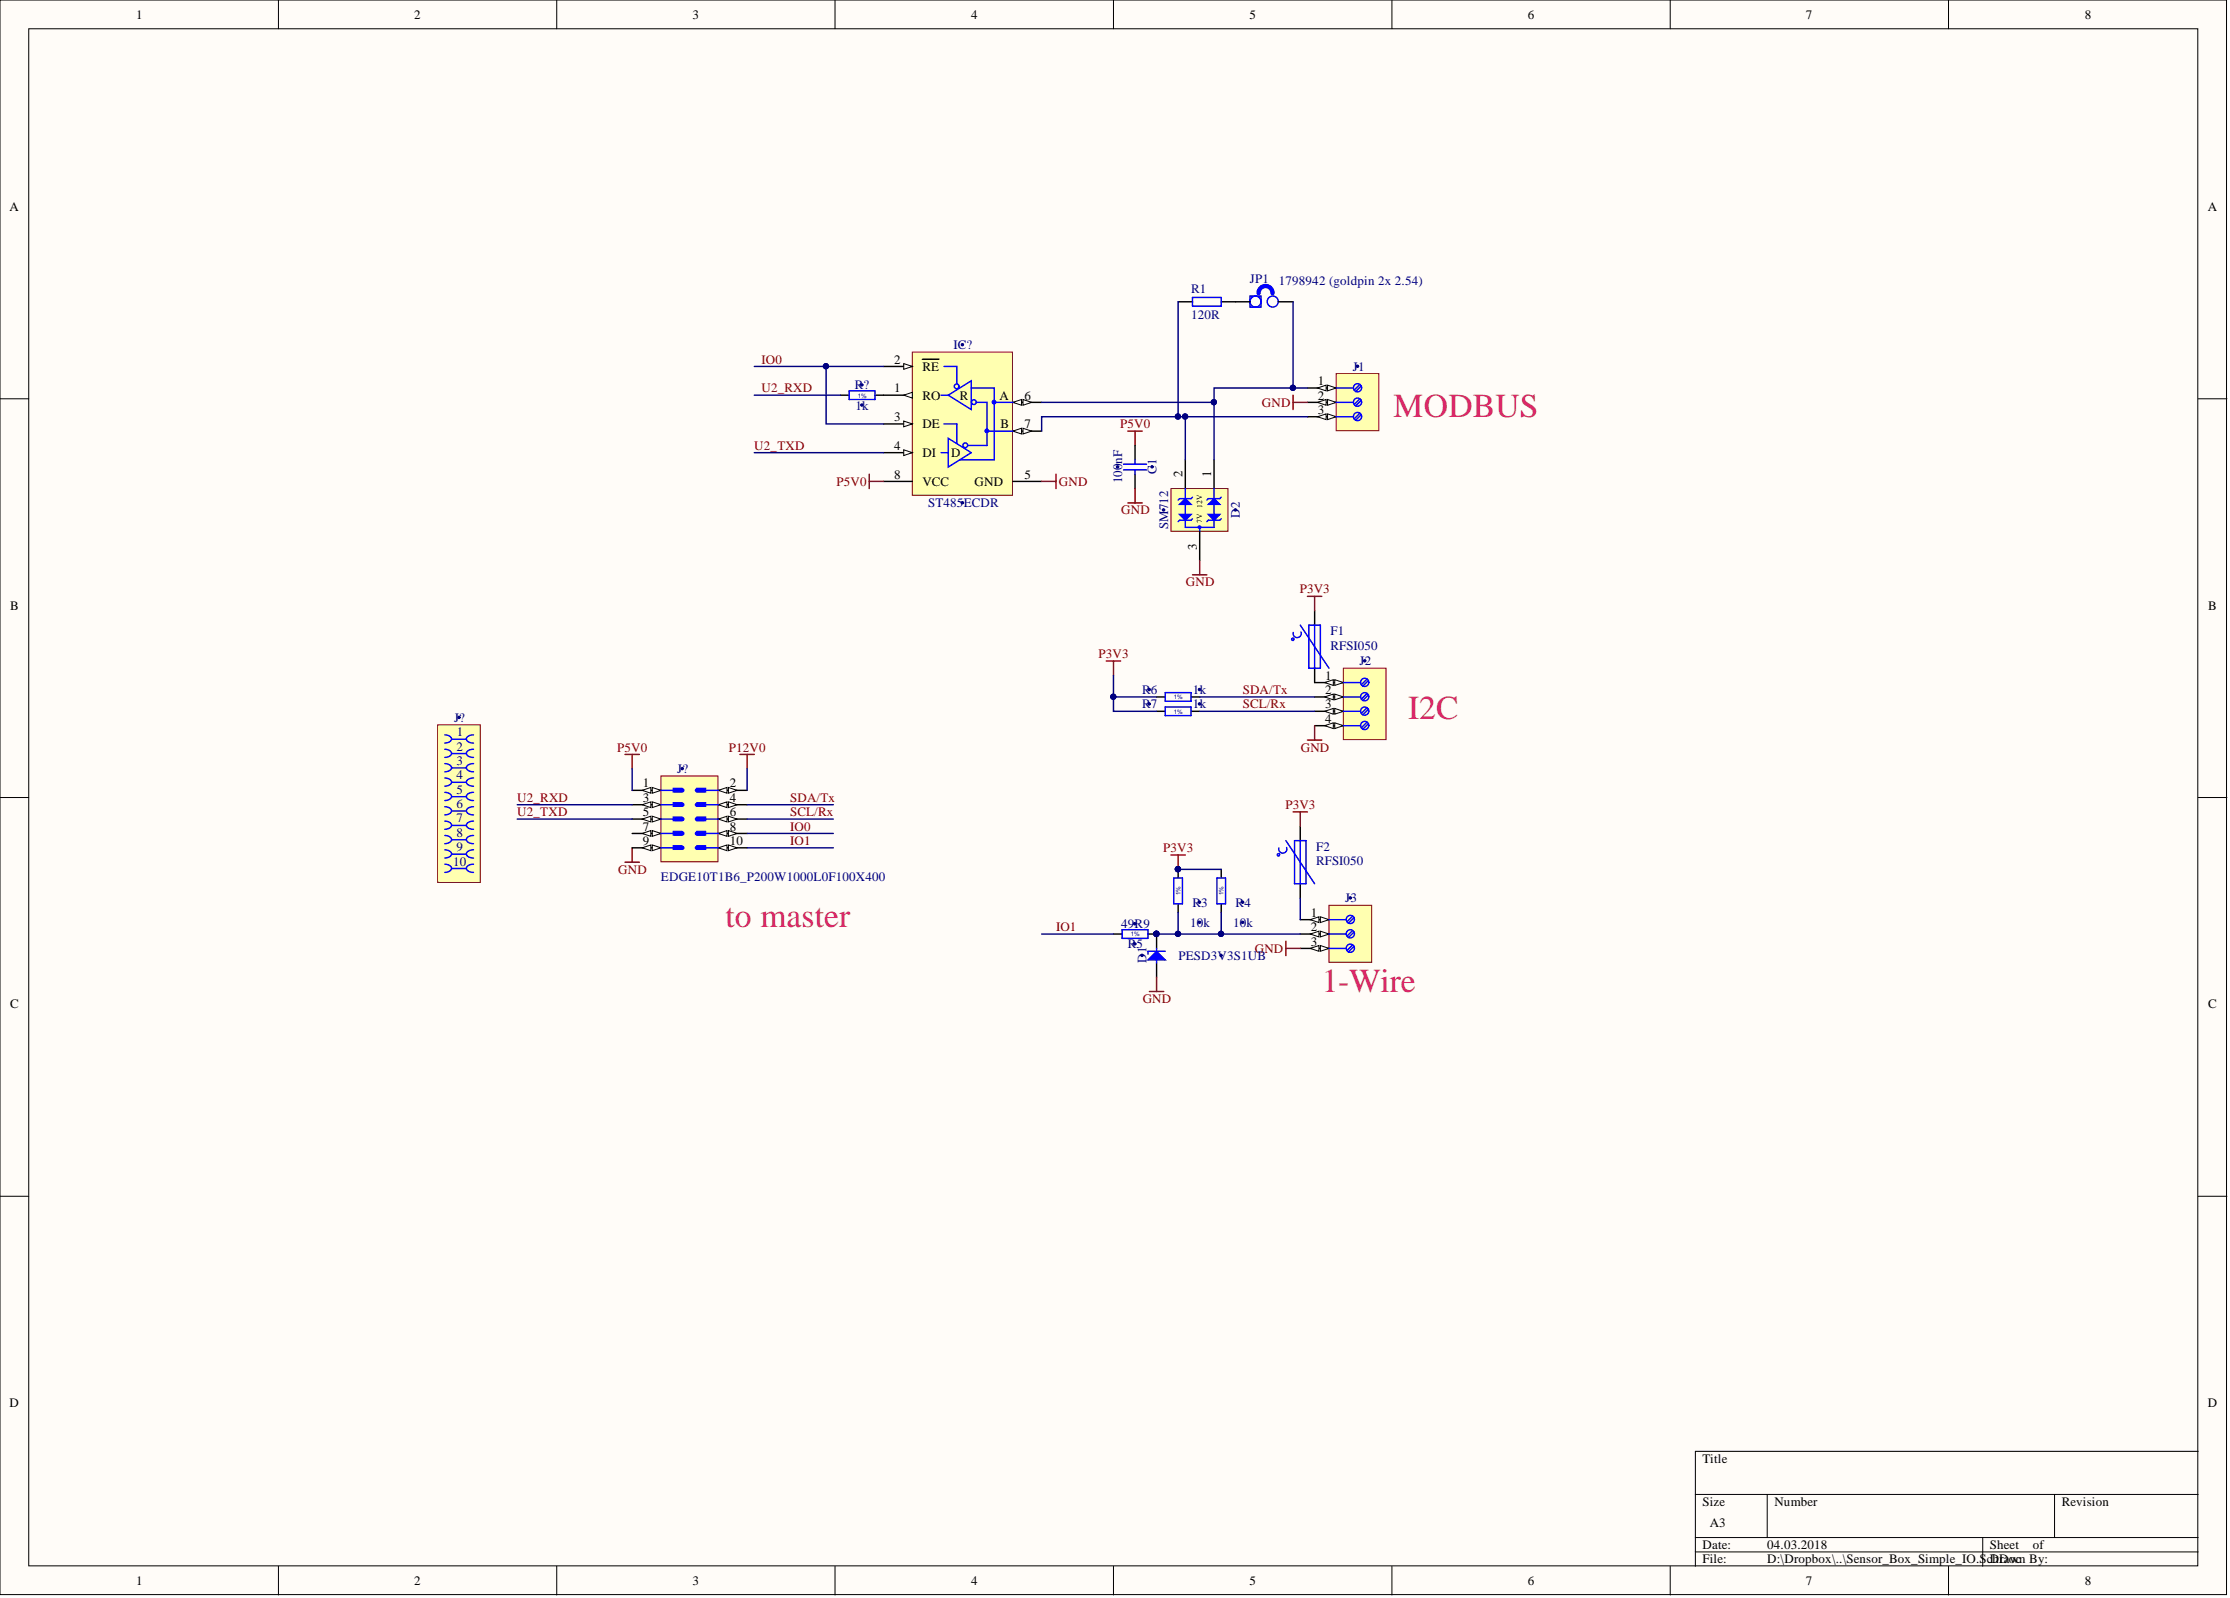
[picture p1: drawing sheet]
<svg xmlns="http://www.w3.org/2000/svg" width="393mm" height="282mm" viewBox="0 0 393 282" stroke-linecap="round" stroke-linejoin="round" font-family="sans-serif">
<defs><g id="words">
<g font-size="5.9" fill="#da2467">
<text x="245.8" y="73.5">MODBUS</text>
<text x="248.4" y="126.7">I2C</text>
<text x="128" y="163.5">to master</text>
<text x="233.2" y="174.9">1-Wire</text>
</g>
<g font-size="2.3">
<text x="24" y="3.3">1</text>
<text x="73.1" y="3.3">2</text>
<text x="122.2" y="3.3">3</text>
<text x="171.3" y="3.3">4</text>
<text x="220.4" y="3.3">5</text>
<text x="269.5" y="3.3">6</text>
<text x="318.6" y="3.3">7</text>
<text x="367.7" y="3.3">8</text>
<text x="1.7" y="37.2">A</text>
<text x="389.4" y="37.2">A</text>
<text x="157.7" y="64.1">2</text>
<text x="162.7" y="65.4">RE</text>
<text x="157.7" y="69.2">1</text>
<text x="162.7" y="70.5">RO</text>
<text x="169.3" y="70.5">R</text>
<text x="176.3" y="70.5">A</text>
<text x="180.7" y="70.5">6</text>
<text x="232.5" y="67.9">1</text>
<text x="232.5" y="70.5">2</text>
<text x="157.7" y="74.3">3</text>
<text x="162.7" y="75.5">DE</text>
<text x="176.5" y="75.5">B</text>
<text x="180.7" y="75.5">7</text>
<text x="232.5" y="73">3</text>
<text x="157.7" y="79.3">4</text>
<text x="162.7" y="80.6">DI</text>
<text x="167.8" y="80.6">D</text>
<text x="157.7" y="84.4">8</text>
<text x="162.7" y="85.7">VCC</text>
<text x="171.9" y="85.7">GND</text>
<text x="180.7" y="84.4">5</text>
<text x="208.6" y="84.2" transform="rotate(-90 208.6 84.2)">2</text>
<text x="213.6" y="84.2" transform="rotate(-90 213.6 84.2)">1</text>
<text x="211.1" y="97" transform="rotate(-90 211.1 97)">3</text>
<text x="1.8" y="107.6">B</text>
<text x="389.5" y="107.6">B</text>
<text x="233.7" y="119.9">1</text>
<text x="233.7" y="122.4">2</text>
<text x="233.7" y="125">3</text>
<text x="233.7" y="127.5">4</text>
<text x="113.4" y="138.9">1</text>
<text x="113.4" y="141.4">3</text>
<text x="113.4" y="144">5</text>
<text x="128.7" y="138.9">2</text>
<text x="128.7" y="141.4">4</text>
<text x="128.7" y="144">6</text>
<text x="113.4" y="146.5">7</text>
<text x="113.4" y="149">9</text>
<text x="128.7" y="146.5">8</text>
<text x="128.7" y="149">10</text>
<text x="231.2" y="161.7">1</text>
<text x="231.2" y="164.2">2</text>
<text x="231.2" y="166.8">3</text>
<text x="1.8" y="177.8">C</text>
<text x="389.5" y="177.8">C</text>
<text x="1.7" y="248.2">D</text>
<text x="389.4" y="248.2">D</text>
<text x="300.3" y="258">Title</text>
<text x="300.3" y="265.6">Size</text>
<text x="301.6" y="269.4">A3</text>
<text x="313" y="265.6">Number</text>
<text x="363.7" y="265.6">Revision</text>
<text x="300.3" y="273.2">Date:</text>
<text x="300.3" y="275.8">File:</text>
<text x="311.7" y="273.2">04.03.2018</text>
<text x="311.7" y="275.8">D:\Dropbox\..\Sensor_Box_Simple_IO.Schrawn By:</text>
<text x="351" y="273.2">Sheet</text>
<text x="351" y="275.8">DDoc</text>
<text x="358.6" y="273.2">of</text>
<text x="24" y="279.6">1</text>
<text x="73.1" y="279.6">2</text>
<text x="122.2" y="279.6">3</text>
<text x="171.3" y="279.6">4</text>
<text x="220.4" y="279.6">5</text>
<text x="269.5" y="279.6">6</text>
<text x="318.6" y="279.6">7</text>
<text x="367.7" y="279.6">8</text>
</g>
<g font-size="2.3" fill="#000080">
<text x="210.1" y="51.7">R1</text>
<text x="220.5" y="49.9">JP1</text>
<text x="225.5" y="50.2">1798942 (goldpin 2x 2.54)</text>
<text x="210.1" y="56.3">120R</text>
<text x="168.2" y="61.6">IC?</text>
<text x="238.6" y="65.4">J1</text>
<text x="150.8" y="68.7">R?</text>
<text x="150.9" y="72.2">1k</text>
<text x="204" y="83.6" transform="rotate(-90 204 83.6)">C1</text>
<text x="163.7" y="89.5">ST485ECDR</text>
<text x="197.9" y="85.3" transform="rotate(-90 197.9 85.3)">100nF</text>
<text x="206" y="93.3" transform="rotate(-90 206 93.3)">SM712</text>
<text x="218.7" y="91.3" transform="rotate(-90 218.7 91.3)">D2</text>
<text x="234.7" y="112">F1</text>
<text x="234.7" y="114.6">RFSI050</text>
<text x="239.8" y="117.4">J2</text>
<text x="201.5" y="122.4">R6</text>
<text x="201.5" y="125">R7</text>
<text x="210.4" y="122.4">1k</text>
<text x="210.4" y="125">1k</text>
<text x="80.1" y="127.3">J?</text>
<text x="80.6" y="129.9">1</text>
<text x="80.5" y="132.4">2</text>
<text x="80.5" y="134.9">3</text>
<text x="80.5" y="137.5">4</text>
<text x="119.4" y="136.4">J?</text>
<text x="80.5" y="140">5</text>
<text x="80.5" y="142.5">6</text>
<text x="80.5" y="145.1">7</text>
<text x="80.5" y="147.6">8</text>
<text x="79.9" y="152.7">10</text>
<text x="80.5" y="150.1">9</text>
<text x="116.6" y="155.4">EDGE10T1B6_P200W1000L0F100X400</text>
<text x="232.1" y="150.1">F2</text>
<text x="232.1" y="152.6">RFSI050</text>
<text x="210.3" y="159.9">R3</text>
<text x="217.9" y="159.9">R4</text>
<text x="237.3" y="159.2">J3</text>
<text x="197.8" y="163.7">49R9</text>
<text x="198.9" y="167.3">R5</text>
<text x="209.9" y="163.5">10k</text>
<text x="217.5" y="163.5">10k</text>
<text x="202.2" y="169.8" transform="rotate(-90 202.2 169.8)">D1</text>
<text x="207.9" y="169.3">PESD3V3S1UB</text>
</g>
<g font-size="2.3" fill="#800000">
<text x="134.3" y="64.1">IO0</text>
<text x="134.3" y="69.2">U2_RXD</text>
<text x="222.6" y="71.7">GND</text>
<text x="197.6" y="75.5">P5V0</text>
<text x="133" y="79.3">U2_TXD</text>
<text x="147.6" y="85.7">P5V0</text>
<text x="186.8" y="85.7">GND</text>
<text x="197.8" y="90.7">GND</text>
<text x="209.2" y="103.4">GND</text>
<text x="229.3" y="104.7">P3V3</text>
<text x="193.8" y="116.1">P3V3</text>
<text x="219.2" y="122.4">SDA/Tx</text>
<text x="219.2" y="125">SCL/Rx</text>
<text x="108.9" y="132.6">P5V0</text>
<text x="128.6" y="132.6">P12V0</text>
<text x="229.4" y="132.6">GND</text>
<text x="91.2" y="141.4">U2_RXD</text>
<text x="91.2" y="144">U2_TXD</text>
<text x="139.4" y="141.4">SDA/Tx</text>
<text x="139.4" y="144">SCL/Rx</text>
<text x="226.7" y="142.7">P3V3</text>
<text x="139.4" y="146.5">IO0</text>
<text x="139.4" y="149">IO1</text>
<text x="109.1" y="154.1">GND</text>
<text x="205.2" y="150.3">P3V3</text>
<text x="186.3" y="164.2">IO1</text>
<text x="221.3" y="168">GND</text>
<text x="201.6" y="176.9">GND</text>
</g>
<g font-size="1.4">
<text x="212" y="89.6" transform="rotate(-90 212 89.6)">12V</text>
<text x="212" y="92.2" transform="rotate(-90 212 92.2)">7V</text>
</g>
<g font-size="1.1" fill="#000080">
<text x="151.3" y="70.1">1%</text>
<text x="207" y="123.4">1%</text>
<text x="207" y="125.9">1%</text>
<text x="208.2" y="157.9" transform="rotate(-90 208.2 157.9)">1%</text>
<text x="215.8" y="157.9" transform="rotate(-90 215.8 157.9)">1%</text>
<text x="199.4" y="165.2">1%</text>
</g>
</g></defs>
<g fill="#fffcf8" stroke="#000" stroke-width=".18">
<path d="M0 0h392.7v281.3h-392.7z"/>
<path d="M5.1 5.1h382.6v271.1h-382.6z"/>
</g>
<g fill="none" stroke="#000" stroke-width=".18">
<path d="M49.1 0v5.1M98.2 0v5.1M147.3 0v5.1M196.4 0v5.1M245.5 0v5.1M294.6 0v5.1M343.7 0v5.1M0 70.3h5.1M387.7 70.3h5.1M0 140.7h5.1M387.7 140.7h5.1M0 211h5.1"/>
<path d="M387.7 211h5.1M387.7 256h-88.7v20.3M49.1 276.3v5M98.2 276.3v5M147.3 276.3v5M196.4 276.3v5M245.5 276.3v5M294.6 276.3v5M299 263.6h88.7M299 271.2h88.7M299 273.7h88.7M311.7 263.6v7.6"/>
<path d="M343.7 276.3v5M349.7 271.2v5.1M362.4 263.6v7.6"/>
</g>
<path d="M110.2 152.1h2.6M111.5 149.5v2.6" fill="none" stroke="#800000" stroke-width=".25"/>
<path d="M235.7 65.9h7.5v10.1h-7.5z" fill="#ffffb0" stroke="#800000" stroke-width=".18"/>
<path d="M230.6 68.4h5.1" fill="none" stroke="#000" stroke-width=".25"/>
<path d="M234.2 67.9l1.5 .5-1.5 .5z" fill="#fffcf8"/>
<path d="M234.2 67.9l1.5 .5-1.5 .5z" fill="none" stroke="#000" stroke-width=".18"/>
<path d="M232.4 68.4l1.5-.5v1z" fill="#fffcf8"/>
<path d="M232.4 68.4l1.5-.5v1z" fill="none" stroke="#000" stroke-width=".18"/>
<path d="M230.6 71h5.1" fill="none" stroke="#000" stroke-width=".25"/>
<path d="M234.2 70.5l1.5 .5-1.5 .5z" fill="#fffcf8"/>
<path d="M234.2 70.5l1.5 .5-1.5 .5z" fill="none" stroke="#000" stroke-width=".18"/>
<path d="M232.4 71l1.5-.5v1z" fill="#fffcf8"/>
<path d="M232.4 71l1.5-.5v1z" fill="none" stroke="#000" stroke-width=".18"/>
<g fill="none" stroke="#00f" stroke-width=".25">
<path d="M235.7 68.4h3M235.7 71h3M239.9 67.8l-1 1M239.9 70.3l-1 1.1M240.1 68.1l-1 1M240.1 70.6l-1 1"/>
<circle cx="239.4" cy="68.4" r=".72"/>
<circle cx="239.4" cy="70.9" r=".72"/>
</g>
<path d="M230.6 73.5h5.1" fill="none" stroke="#000" stroke-width=".25"/>
<path d="M234.2 73l1.5 .5-1.5 .5z" fill="#fffcf8"/>
<path d="M234.2 73l1.5 .5-1.5 .5z" fill="none" stroke="#000" stroke-width=".18"/>
<path d="M232.4 73.5l1.5-.5v1z" fill="#fffcf8"/>
<path d="M232.4 73.5l1.5-.5v1z" fill="none" stroke="#000" stroke-width=".18"/>
<g fill="none" stroke="#00f" stroke-width=".25">
<path d="M210.3 52.5h5.1v1.5h-5.1zM220.5 52.2h1.9v2h-1.9zM235.7 73.5h3M239.9 72.9l-1 1M240.1 73.1l-1 1M198.2 82.9h4M198.2 81.9h4M200.2 81.1v.8M200.2 82.9v.7"/>
<circle cx="221.5" cy="53.2" r=".98"/>
<circle cx="224.5" cy="53.2" r=".98"/>
<circle cx="239.4" cy="73.5" r=".72"/>
</g>
<g fill="#000080" stroke="#000080" stroke-width=".18">
<circle cx="239.4" cy="64.6" r=".22"/>
<circle cx="203.2" cy="82.3" r=".22"/>
<circle cx="197.1" cy="82.3" r=".22"/>
</g>
<path d="M198.9 76h2.6M200.2 76v2.6M228.1 69.7v2.5M228.1 71h2.5M198.9 88.7h2.6M200.2 86.2v2.5" fill="none" stroke="#800000" stroke-width=".25"/>
<path d="M207.8 53.2h2.5M215.4 53.2h5.1M225.5 53.2h2.6M200.2 78.6v2.5M200.2 83.6v2.6" fill="none" stroke="#000" stroke-width=".25"/>
<path d="M222 51.7a1.23 1.23 0 0 1 1.2-1.3 1.23 1.23 0 0 1 1.3 1.3" fill="none" stroke="#00f" stroke-width=".76"/>
<path d="M234.4 159.7h7.5v10h-7.5z" fill="#ffffb0" stroke="#800000" stroke-width=".18"/>
<path d="M229.4 162.2h5" fill="none" stroke="#000" stroke-width=".25"/>
<path d="M232.9 161.7l1.5 .5-1.5 .5z" fill="#fffcf8"/>
<path d="M232.9 161.7l1.5 .5-1.5 .5z" fill="none" stroke="#000" stroke-width=".18"/>
<path d="M231.1 162.2l1.5-.5v1z" fill="#fffcf8"/>
<path d="M231.1 162.2l1.5-.5v1z" fill="none" stroke="#000" stroke-width=".18"/>
<path d="M229.4 164.8h5" fill="none" stroke="#000" stroke-width=".25"/>
<path d="M232.9 164.2l1.5 .6-1.5 .5z" fill="#fffcf8"/>
<path d="M232.9 164.2l1.5 .6-1.5 .5z" fill="none" stroke="#000" stroke-width=".18"/>
<path d="M231.1 164.8l1.5-.6v1.1z" fill="#fffcf8"/>
<path d="M231.1 164.8l1.5-.6v1.1z" fill="none" stroke="#000" stroke-width=".18"/>
<g fill="none" stroke="#00f" stroke-width=".25">
<path d="M234.4 162.2h3.1M234.4 164.8h3.1M238.6 161.6l-1 1M238.6 164.1l-1 1M238.9 161.8l-1.1 1.1M238.9 164.4l-1.1 1"/>
<circle cx="238.2" cy="162.2" r=".72"/>
<circle cx="238.2" cy="164.7" r=".72"/>
</g>
<path d="M229.4 167.3h5" fill="none" stroke="#000" stroke-width=".25"/>
<path d="M232.9 166.8l1.5 .5-1.5 .5z" fill="#fffcf8"/>
<path d="M232.9 166.8l1.5 .5-1.5 .5z" fill="none" stroke="#000" stroke-width=".18"/>
<path d="M231.1 167.3l1.5-.5v1z" fill="#fffcf8"/>
<path d="M231.1 167.3l1.5-.5v1z" fill="none" stroke="#000" stroke-width=".18"/>
<g fill="none" stroke="#00f" stroke-width=".25">
<path d="M207 154.9h1.6v4.5h-1.6zM214.7 154.9h1.5v4.5h-1.5zM225.7 150.8l-.2-.2-.2 .1 .2 .3 .2-.1M226.8 148.3l5.1 7.6M226.9 149.5a.72 .72 0 0 1-.6 1 .72 .72 0 0 1-.7-.9M228.3 148.3h2.1v7.6h-2.1zM229.4 148.3v7.6M204 167.3v2.5M234.4 167.3h3.1M238.6 166.7l-1 1M238.9 166.9l-1.1 1"/>
<circle cx="238.2" cy="167.3" r=".72"/>
</g>
<g fill="#000080" stroke="#000080" stroke-width=".18">
<circle cx="238.2" cy="158.4" r=".22"/>
<circle cx="219.2" cy="159.1" r=".22"/>
<circle cx="219.2" cy="162.7" r=".22"/>
<circle cx="207.8" cy="153.3" r=".47"/>
<circle cx="211.6" cy="159.1" r=".22"/>
<circle cx="211.6" cy="162.7" r=".22"/>
<circle cx="204" cy="164.7" r=".47"/>
</g>
<path d="M206.5 150.8h2.6M207.8 150.8v2.5M228.1 143.2h2.5M229.4 143.2v2.5M226.8 166v2.6M226.8 167.3h2.6" fill="none" stroke="#800000" stroke-width=".25"/>
<path d="M207.8 153.3v1.6M207.8 159.4v1.6M215.4 153.3v1.6M215.4 159.4v1.6M229.4 145.7v2.6M229.4 155.9v2.5M204 164.8v2.5M204 169.8v2.6" fill="none" stroke="#000" stroke-width=".25"/>
<path d="M204 167.8l1.5 1.5h-3z" fill="#00f"/>
<path d="M197.9 164h4.6v1.5h-4.6zM204 167.8l1.5 1.5h-3zM205.5 167.8h-3v.5" fill="none" stroke="#00f" stroke-width=".25"/>
<g fill="#000080" stroke="#000080" stroke-width=".18">
<circle cx="201.4" cy="168.5" r=".22"/>
<circle cx="215.4" cy="168.5" r=".22"/>
<circle cx="204" cy="164.7" r=".47"/>
<circle cx="200.2" cy="166.5" r=".22"/>
<circle cx="200.2" cy="162.9" r=".22"/>
</g>
<path d="M110.2 133.1h2.6M111.5 133.1v2.5M130.5 133.1h2.5M131.8 133.1v2.5M202.7 174.9h2.6M204 172.4v2.5" fill="none" stroke="#800000" stroke-width=".25"/>
<path d="M196.4 164.8h1.5M202.5 164.8h1.5" fill="none" stroke="#000" stroke-width=".25"/>
<path d="M237 117.9h7.5v12.6h-7.5z" fill="#ffffb0" stroke="#800000" stroke-width=".18"/>
<path d="M231.9 120.4h5.1" fill="none" stroke="#000" stroke-width=".25"/>
<path d="M235.4 119.9l1.6 .5-1.6 .5z" fill="#fffcf8"/>
<path d="M235.4 119.9l1.6 .5-1.6 .5z" fill="none" stroke="#000" stroke-width=".18"/>
<path d="M233.7 120.4l1.5-.5v1z" fill="#fffcf8"/>
<path d="M233.7 120.4l1.5-.5v1z" fill="none" stroke="#000" stroke-width=".18"/>
<path d="M231.9 122.9h5.1" fill="none" stroke="#000" stroke-width=".25"/>
<path d="M235.4 122.4l1.6 .5-1.6 .5z" fill="#fffcf8"/>
<path d="M235.4 122.4l1.6 .5-1.6 .5z" fill="none" stroke="#000" stroke-width=".18"/>
<path d="M233.7 122.9l1.5-.5v1z" fill="#fffcf8"/>
<path d="M233.7 122.9l1.5-.5v1z" fill="none" stroke="#000" stroke-width=".18"/>
<g fill="none" stroke="#00f" stroke-width=".25">
<path d="M241.1 119.8l-1 1M237 120.4h3M237 122.9h3M241.1 122.3l-1 1M241.4 120l-1 1M241.4 122.6l-1 1"/>
<circle cx="240.7" cy="120.4" r=".72"/>
<circle cx="240.7" cy="122.9" r=".72"/>
</g>
<path d="M231.9 125.5h5.1" fill="none" stroke="#000" stroke-width=".25"/>
<path d="M235.4 125l1.6 .5-1.6 .5z" fill="#fffcf8"/>
<path d="M235.4 125l1.6 .5-1.6 .5z" fill="none" stroke="#000" stroke-width=".18"/>
<path d="M233.7 125.5l1.5-.5v1z" fill="#fffcf8"/>
<path d="M233.7 125.5l1.5-.5v1z" fill="none" stroke="#000" stroke-width=".18"/>
<path d="M231.9 128h5.1" fill="none" stroke="#000" stroke-width=".25"/>
<path d="M235.4 127.5l1.6 .5-1.6 .5z" fill="#fffcf8"/>
<path d="M235.4 127.5l1.6 .5-1.6 .5z" fill="none" stroke="#000" stroke-width=".18"/>
<path d="M233.7 128l1.5-.5v1z" fill="#fffcf8"/>
<path d="M233.7 128l1.5-.5v1z" fill="none" stroke="#000" stroke-width=".18"/>
<g fill="none" stroke="#00f" stroke-width=".25">
<path d="M228.3 112.8l-.2-.3-.3 .2 .2 .3 .2-.1M229.4 110.3l5 7.6M229.5 111.5a.72 .72 0 0 1-.7 1 .72 .72 0 0 1-.7-1M230.9 110.3h2v7.6h-2zM231.9 110.3v7.6M237 125.5h3M237 128h3M241.1 124.8l-1 1M241.1 127.4l-1 1M241.4 125.1l-1 1M241.4 127.6l-1 1"/>
<circle cx="240.7" cy="125.4" r=".72"/>
<circle cx="240.7" cy="128" r=".72"/>
</g>
<circle cx="240.7" cy="116.6" r=".22" fill="#000080" stroke="#000080" stroke-width=".18"/>
<path d="M230.6 105.2h2.6M231.9 105.2v2.5M230.6 130.5h2.6M231.9 128v2.5" fill="none" stroke="#800000" stroke-width=".25"/>
<path d="M231.9 107.7v2.6M231.9 117.9v2.5" fill="none" stroke="#000" stroke-width=".25"/>
<path d="M206.5 86.2h10.1v7.5h-10.1z" fill="#ffffb0" stroke="#800000" stroke-width=".18"/>
<path d="M209.1 81.1v5.1M214.1 81.1v5.1" fill="none" stroke="#000" stroke-width=".25"/>
<g fill="none" stroke="#00f" stroke-width=".25">
<path d="M214.1 93h-2.5v.8"/>
<circle cx="211.6" cy="93" r=".22"/>
</g>
<path d="M213.1 90.7h2.1l-1.1 1.1z" fill="#00f"/>
<path d="M213.1 90.7h2.1l-1.1 1.1zM214.1 86.2v6.8M215.4 91.5l-.2 .3h-2.1l-.2 .2" fill="none" stroke="#00f" stroke-width=".25"/>
<path d="M214.1 88l1.1 1h-2.1z" fill="#00f"/>
<path d="M214.1 88l1.1 1h-2.1zM215.4 87.7l-.2 .3h-2.1l-.2 .2" fill="none" stroke="#00f" stroke-width=".25"/>
<path d="M208.1 90.7h2l-1 1.1z" fill="#00f"/>
<path d="M208.1 90.7h2l-1 1.1zM209.1 86.2v6.8M210.3 91.5l-.2 .3h-2l-.3 .2" fill="none" stroke="#00f" stroke-width=".25"/>
<path d="M209.1 88l1 1h-2z" fill="#00f"/>
<path d="M209.1 88l1 1h-2zM209.1 93h2.5M210.3 87.7l-.2 .3h-2l-.3 .2M205.5 122.2h4.6v1.5h-4.6zM205.5 124.7h4.6v1.5h-4.6z" fill="none" stroke="#00f" stroke-width=".25"/>
<path d="M211.6 93.8v5.1M204 122.9h1.5M204 125.5h1.5M210.1 122.9h1.5M210.1 125.5h1.5" fill="none" stroke="#000" stroke-width=".25"/>
<g fill="#000080" stroke="#000080" stroke-width=".18">
<circle cx="217.9" cy="89.9" r=".22"/>
<circle cx="205.2" cy="89.9" r=".22"/>
<circle cx="202.7" cy="121.6" r=".22"/>
<circle cx="211.6" cy="121.6" r=".22"/>
<circle cx="202.7" cy="124.2" r=".22"/>
<circle cx="211.6" cy="124.2" r=".22"/>
</g>
<path d="M211.6 98.9v2.5M195.1 116.6h2.6M196.4 116.6v2.5M210.3 101.4h2.6" fill="none" stroke="#800000" stroke-width=".25"/>
<path d="M77.2 127.9h7.5v27.8h-7.5z" fill="#ffffb0" stroke="#800000" stroke-width=".18"/>
<g fill="none" stroke="#00f" stroke-width=".25">
<path d="M78.5 129.6a1.09 1.09 0 0 1 1.2 .7 1.05 1.05 0 0 1-1.2 .8M78.5 132.2a1.09 1.09 0 0 1 1.2 .7 1.05 1.05 0 0 1-1.2 .7M78.5 134.7a1.09 1.09 0 0 1 1.2 .7 1.05 1.05 0 0 1-1.2 .7M78.5 137.2a1.09 1.09 0 0 1 1.2 .7 1.05 1.05 0 0 1-1.2 .8M78.5 139.8a1.09 1.09 0 0 1 1.2 .7 1.05 1.05 0 0 1-1.2 .7M79.7 130.4h2.6M79.7 132.9h2.6M79.7 135.5h2.6M79.7 138h2.6M83.5 129.6a1.13 1.13 0 0 0-1.2 .7 1.23 1.23 0 0 0 1.2 .8M83.5 132.2a1.13 1.13 0 0 0-1.2 .7 1.23 1.23 0 0 0 1.2 .7M83.5 134.7a1.13 1.13 0 0 0-1.2 .7 1.23 1.23 0 0 0 1.2 .7"/>
<path d="M83.5 137.2a1.13 1.13 0 0 0-1.2 .7 1.23 1.23 0 0 0 1.2 .8M83.5 139.8a1.13 1.13 0 0 0-1.2 .7 1.23 1.23 0 0 0 1.2 .7M78.5 142.3a1.09 1.09 0 0 1 1.2 .7 1.05 1.05 0 0 1-1.2 .7M78.5 144.8a1.09 1.09 0 0 1 1.2 .7 1.05 1.05 0 0 1-1.2 .8M78.5 147.4a1.09 1.09 0 0 1 1.2 .7 1.05 1.05 0 0 1-1.2 .7M78.5 149.9a1.09 1.09 0 0 1 1.2 .7 1.05 1.05 0 0 1-1.2 .7M78.5 152.4a1.09 1.09 0 0 1 1.2 .7 1.05 1.05 0 0 1-1.2 .8M79.7 140.5h2.6M79.7 143.1h2.6M79.7 148.1h2.6M79.7 145.6h2.6M79.7 150.7h2.6"/>
<path d="M79.7 153.2h2.6M83.5 142.3a1.13 1.13 0 0 0-1.2 .7 1.23 1.23 0 0 0 1.2 .7M83.5 144.8a1.13 1.13 0 0 0-1.2 .7 1.23 1.23 0 0 0 1.2 .8M83.5 147.4a1.13 1.13 0 0 0-1.2 .7 1.23 1.23 0 0 0 1.2 .7M83.5 149.9a1.13 1.13 0 0 0-1.2 .7 1.23 1.23 0 0 0 1.2 .7M83.5 152.4a1.13 1.13 0 0 0-1.2 .7 1.23 1.23 0 0 0 1.2 .8"/>
</g>
<circle cx="81" cy="126.5" r=".22" fill="#000080" stroke="#000080" stroke-width=".18"/>
<path d="M160.9 62.1h17.7v25.3h-17.7z" fill="#ffffb0" stroke="#800000" stroke-width=".18"/>
<path d="M155.9 64.6h5" fill="none" stroke="#000" stroke-width=".25"/>
<path d="M159.4 64.1l1.5 .5-1.5 .5z" fill="#fffcf8"/>
<path d="M159.4 64.1l1.5 .5-1.5 .5z" fill="none" stroke="#000" stroke-width=".18"/>
<path d="M155.9 74.8h5M162.7 63.4h2.9" fill="none" stroke="#000" stroke-width=".25"/>
<path d="M159.4 74.3l1.5 .5-1.5 .5z" fill="#fffcf8"/>
<path d="M159.4 74.3l1.5 .5-1.5 .5z" fill="none" stroke="#000" stroke-width=".18"/>
<path d="M155.9 79.8h5" fill="none" stroke="#000" stroke-width=".25"/>
<path d="M159.4 79.3l1.5 .5-1.5 .6z" fill="#fffcf8"/>
<path d="M159.4 79.3l1.5 .5-1.5 .6z" fill="none" stroke="#000" stroke-width=".18"/>
<path d="M155.9 69.7h5M155.9 84.9h5" fill="none" stroke="#000" stroke-width=".25"/>
<path d="M159.4 69.7l1.5-.5v1z" fill="#fffcf8"/>
<path d="M159.4 69.7l1.5-.5v1z" fill="none" stroke="#000" stroke-width=".18"/>
<path d="M178.7 71h5" fill="none" stroke="#000" stroke-width=".25"/>
<path d="M178.7 71l1.5-.5v1z" fill="#fffcf8"/>
<path d="M178.7 71l1.5-.5v1z" fill="none" stroke="#000" stroke-width=".18"/>
<path d="M180.4 70.5l1.6 .5-1.6 .5z" fill="#fffcf8"/>
<path d="M180.4 70.5l1.6 .5-1.6 .5z" fill="none" stroke="#000" stroke-width=".18"/>
<path d="M178.7 76h5" fill="none" stroke="#000" stroke-width=".25"/>
<path d="M178.7 76l1.5-.5v1.1z" fill="#fffcf8"/>
<path d="M178.7 76l1.5-.5v1.1z" fill="none" stroke="#000" stroke-width=".18"/>
<path d="M180.4 75.5l1.6 .5-1.6 .6z" fill="#fffcf8"/>
<path d="M180.4 75.5l1.6 .5-1.6 .6z" fill="none" stroke="#000" stroke-width=".18"/>
<path d="M178.7 84.9h5" fill="none" stroke="#000" stroke-width=".25"/>
<g fill="none" stroke="#00f" stroke-width=".25">
<path d="M166 69.7h1.3M166 79.8h1.3M166.5 64.6h2.3v3.1M166.5 74.8h2.3v3.4M167.3 77.3l4 2.5-4 2.6zM167.3 69.7l4-2.5v5zM171.3 68.4h4.1v12.7h-6.1M172.3 71h1.8v7.6h-3.3M174.1 76h4.6M175.4 71h3.3"/>
<circle cx="168.7" cy="68.1" r=".42"/>
<circle cx="170.3" cy="78.5" r=".42"/>
<circle cx="171.8" cy="70.9" r=".42"/>
</g>
<g fill="#00f" stroke="#00f" stroke-width=".18">
<circle cx="175.3" cy="70.9" r=".34"/>
<circle cx="174.1" cy="76" r=".34"/>
</g>
<g fill="#000080" stroke="#000080" stroke-width=".18">
<circle cx="169.8" cy="60.8" r=".22"/>
<circle cx="169.8" cy="88.7" r=".22"/>
</g>
<path d="M116.6 136.9h10v15.1h-10z" fill="#ffffb0" stroke="#800000" stroke-width=".18"/>
<path d="M111.5 139.4h5.1" fill="none" stroke="#000" stroke-width=".25"/>
<path d="M115.1 138.9l1.5 .5-1.5 .5z" fill="#fffcf8"/>
<path d="M115.1 138.9l1.5 .5-1.5 .5z" fill="none" stroke="#000" stroke-width=".18"/>
<path d="M113.3 139.4l1.5-.5v1z" fill="#fffcf8"/>
<path d="M113.3 139.4l1.5-.5v1z" fill="none" stroke="#000" stroke-width=".18"/>
<path d="M126.7 139.4h5.1" fill="none" stroke="#000" stroke-width=".25"/>
<path d="M126.7 139.4l1.5-.5v1z" fill="#fffcf8"/>
<path d="M126.7 139.4l1.5-.5v1z" fill="none" stroke="#000" stroke-width=".18"/>
<path d="M128.5 138.9l1.5 .5-1.5 .5z" fill="#fffcf8"/>
<path d="M128.5 138.9l1.5 .5-1.5 .5z" fill="none" stroke="#000" stroke-width=".18"/>
<path d="M111.5 141.9h5.1" fill="none" stroke="#000" stroke-width=".25"/>
<path d="M115.1 141.4l1.5 .5-1.5 .6z" fill="#fffcf8"/>
<path d="M115.1 141.4l1.5 .5-1.5 .6z" fill="none" stroke="#000" stroke-width=".18"/>
<path d="M113.3 141.9l1.5-.5v1.1z" fill="#fffcf8"/>
<path d="M113.3 141.9l1.5-.5v1.1z" fill="none" stroke="#000" stroke-width=".18"/>
<path d="M126.7 141.9h5.1" fill="none" stroke="#000" stroke-width=".25"/>
<path d="M126.7 141.9l1.5-.5v1.1z" fill="#fffcf8"/>
<path d="M126.7 141.9l1.5-.5v1.1z" fill="none" stroke="#000" stroke-width=".18"/>
<path d="M128.5 141.4l1.5 .5-1.5 .6z" fill="#fffcf8"/>
<path d="M128.5 141.4l1.5 .5-1.5 .6z" fill="none" stroke="#000" stroke-width=".18"/>
<path d="M111.5 144.5h5.1" fill="none" stroke="#000" stroke-width=".25"/>
<path d="M115.1 144l1.5 .5-1.5 .5z" fill="#fffcf8"/>
<path d="M115.1 144l1.5 .5-1.5 .5z" fill="none" stroke="#000" stroke-width=".18"/>
<path d="M113.3 144.5l1.5-.5v1z" fill="#fffcf8"/>
<path d="M113.3 144.5l1.5-.5v1z" fill="none" stroke="#000" stroke-width=".18"/>
<path d="M126.7 144.5h5.1" fill="none" stroke="#000" stroke-width=".25"/>
<path d="M126.7 144.5l1.5-.5v1z" fill="#fffcf8"/>
<path d="M126.7 144.5l1.5-.5v1z" fill="none" stroke="#000" stroke-width=".18"/>
<path d="M128.5 144l1.5 .5-1.5 .5z" fill="#fffcf8"/>
<path d="M128.5 144l1.5 .5-1.5 .5z" fill="none" stroke="#000" stroke-width=".18"/>
<path d="M111.5 147h5.1" fill="none" stroke="#000" stroke-width=".25"/>
<path d="M115.1 146.5l1.5 .5-1.5 .5z" fill="#fffcf8"/>
<path d="M115.1 146.5l1.5 .5-1.5 .5z" fill="none" stroke="#000" stroke-width=".18"/>
<path d="M113.3 147l1.5-.5v1z" fill="#fffcf8"/>
<path d="M113.3 147l1.5-.5v1z" fill="none" stroke="#000" stroke-width=".18"/>
<path d="M126.7 147h5.1" fill="none" stroke="#000" stroke-width=".25"/>
<path d="M126.7 147l1.5-.5v1z" fill="#fffcf8"/>
<path d="M126.7 147l1.5-.5v1z" fill="none" stroke="#000" stroke-width=".18"/>
<path d="M128.5 146.5l1.5 .5-1.5 .5z" fill="#fffcf8"/>
<path d="M128.5 146.5l1.5 .5-1.5 .5z" fill="none" stroke="#000" stroke-width=".18"/>
<path d="M111.5 149.5h5.1" fill="none" stroke="#000" stroke-width=".25"/>
<path d="M115.1 149l1.5 .5-1.5 .6z" fill="#fffcf8"/>
<path d="M115.1 149l1.5 .5-1.5 .6z" fill="none" stroke="#000" stroke-width=".18"/>
<path d="M113.3 149.5l1.5-.5v1.1z" fill="#fffcf8"/>
<path d="M113.3 149.5l1.5-.5v1.1z" fill="none" stroke="#000" stroke-width=".18"/>
<path d="M126.7 149.5h5.1" fill="none" stroke="#000" stroke-width=".25"/>
<path d="M126.7 149.5l1.5-.5v1.1z" fill="#fffcf8"/>
<path d="M126.7 149.5l1.5-.5v1.1z" fill="none" stroke="#000" stroke-width=".18"/>
<path d="M128.5 149l1.5 .5-1.5 .6z" fill="#fffcf8"/>
<path d="M128.5 149l1.5 .5-1.5 .6z" fill="none" stroke="#000" stroke-width=".18"/>
<path d="M149.8 68.9h4.5v1.6h-4.5zM116.6 139.4h2.5M124.2 139.4h2.5M116.6 144.5h2.5M116.6 141.9h2.5M116.6 147h2.5M116.6 149.5h2.5M124.2 144.5h2.5M124.2 141.9h2.5M124.2 147h2.5M124.2 149.5h2.5" fill="none" stroke="#00f" stroke-width=".25"/>
<path d="M119.1 139.4h1.3M122.9 139.4h1.3M119.1 141.9h1.3M119.1 144.5h1.3M119.1 147h1.3M119.1 149.5h1.3M122.9 141.9h1.3M122.9 144.5h1.3M122.9 147h1.3M122.9 149.5h1.3" fill="none" stroke="#00f" stroke-width=".76"/>
<g fill="#00f" stroke="#00f" stroke-width=".18">
<path d="M118.7 139h1.6v.7h-1.6z"/>
<path d="M118.7 141.6h1.6v.6h-1.6z"/>
<path d="M118.7 144.1h1.6v.7h-1.6z"/>
<path d="M118.7 146.6h1.6v.7h-1.6z"/>
<path d="M118.7 149.2h1.6v.7h-1.6z"/>
<path d="M122.9 139h1.6v.7h-1.6z"/>
<path d="M122.9 141.6h1.6v.6h-1.6z"/>
<path d="M122.9 144.1h1.6v.7h-1.6z"/>
<path d="M122.9 146.6h1.6v.7h-1.6z"/>
<path d="M122.9 149.2h1.6v.7h-1.6z"/>
</g>
<g fill="#000080" stroke="#000080" stroke-width=".18">
<circle cx="120.3" cy="135.6" r=".22"/>
<circle cx="152" cy="67.9" r=".22"/>
<circle cx="152" cy="71.4" r=".22"/>
<circle cx="209" cy="73.5" r=".47"/>
<circle cx="214.1" cy="70.9" r=".47"/>
<circle cx="228" cy="68.4" r=".47"/>
<circle cx="207.8" cy="73.5" r=".47"/>
<circle cx="215.4" cy="164.7" r=".47"/>
<circle cx="207.8" cy="164.7" r=".47"/>
<circle cx="207.8" cy="153.3" r=".47"/>
<circle cx="204" cy="164.7" r=".47"/>
<circle cx="196.4" cy="122.9" r=".47"/>
<circle cx="145.7" cy="64.6" r=".47"/>
</g>
<path d="M148.3 69.7h1.5M154.3 69.7h1.6" fill="none" stroke="#000" stroke-width=".25"/>
<path d="M153.3 84.9h2.6M153.3 83.6v2.6M183.7 84.9h2.6M186.3 83.6v2.6" fill="none" stroke="#800000" stroke-width=".25"/>
<g fill="none" stroke="#000080" stroke-width=".25">
<path d="M207.8 53.2v20.3M228.1 53.2v15.2M133 64.6h22.9M133 69.7h15.3M133 79.8h22.9M145.7 64.6v10.2h10.2M209.1 73.5v7.6M214.1 71v10.1M230.6 73.5h-46.9v2.5M230.6 68.4h-16.5v2.6h-30.4M196.4 119.1v3.8h7.6M111.5 135.6v3.8"/>
<path d="M131.8 135.6v3.8M196.4 122.9v2.6h7.6M211.6 125.5h20.3M211.6 122.9h20.3M91.2 141.9h20.3M91.2 144.5h20.3M131.8 141.9h15.2M131.8 144.5h15.2M131.8 149.5h15.2M131.8 147h15.2M207.8 153.3h7.6M229.4 158.4v3.8"/>
<path d="M183.7 164.8h12.7M204 164.8h25.4M207.8 161v3.8M215.4 161v3.8"/>
</g>
<use href="#words"/>
</svg>
